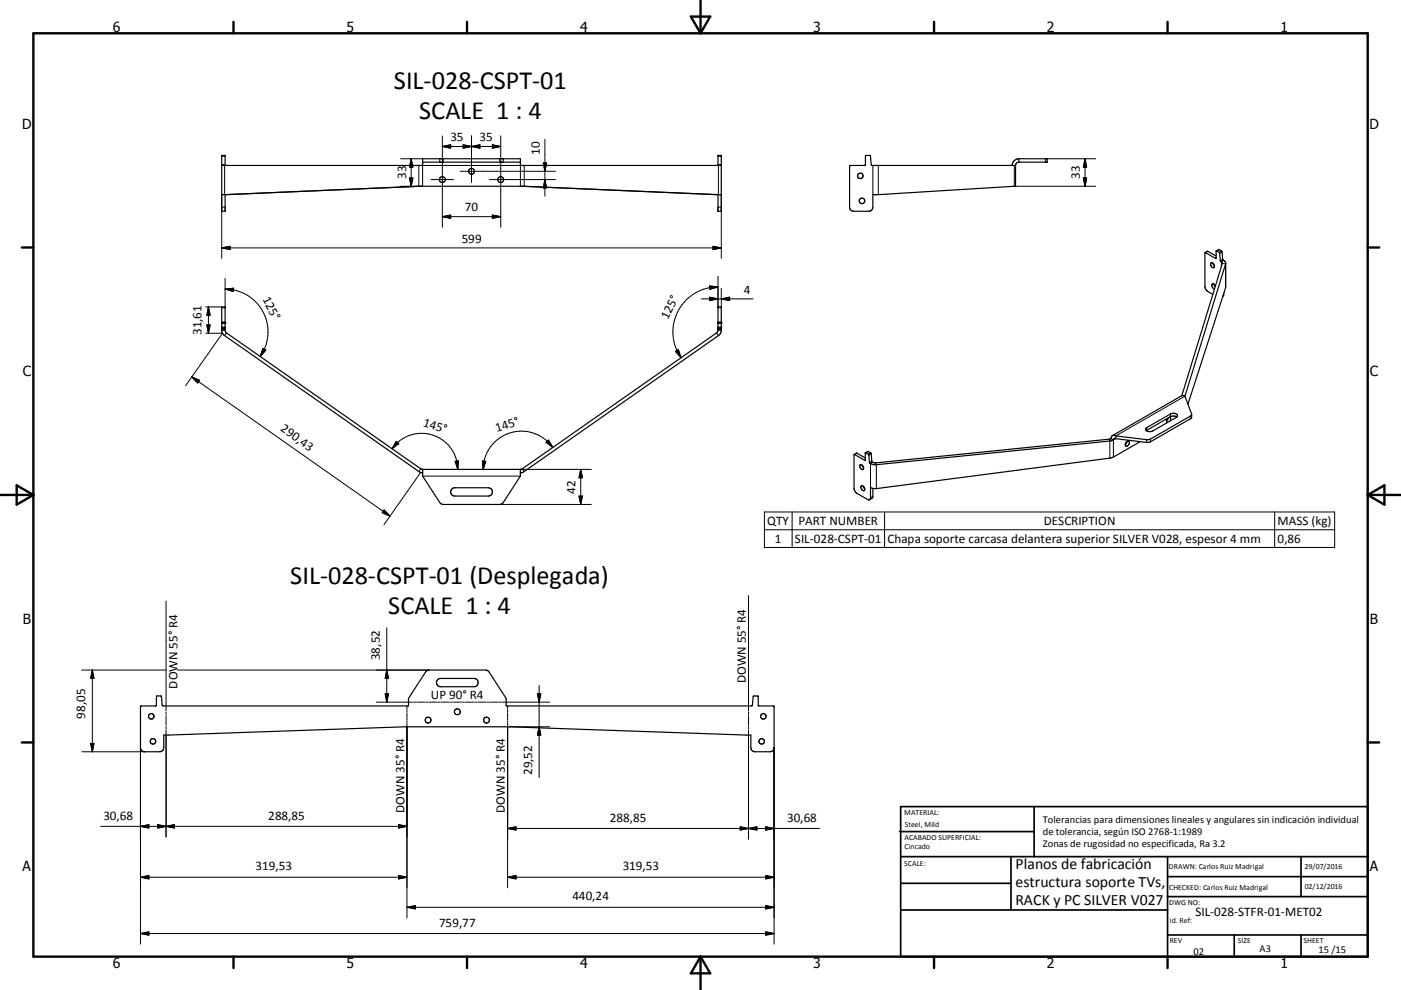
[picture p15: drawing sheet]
<svg xmlns="http://www.w3.org/2000/svg" width="420mm" height="297mm" viewBox="0 0 420 297" stroke-linecap="round" stroke-linejoin="round" font-family="sans-serif">
<defs><g id="words">
<g font-size="7.9">
<text x="118.1" y="26.7">SIL-028-CSPT-01</text>
<text x="125.6" y="35.6">SCALE 1 : 4</text>
<text x="87" y="175.3">SIL-028-CSPT-01 (Desplegada)</text>
<text x="116.4" y="184.3">SCALE 1 : 4</text>
</g>
<g font-size="4.7">
<text x="304.5" y="260.9">Planos de fabricación</text>
<text x="304.5" y="266.2">estructura soporte TVs,</text>
<text x="304.5" y="271.6">RACK y PC SILVER V027</text>
</g>
<g font-size="4.2">
<text x="33.9" y="9.6">6</text>
<text x="103.9" y="9.6">5</text>
<text x="173.9" y="9.6">4</text>
<text x="243.8" y="9.6">3</text>
<text x="313.9" y="9.6">2</text>
<text x="383.9" y="9.6">1</text>
<text x="6.7" y="38.7">D</text>
<text x="410.5" y="38.7">D</text>
<text x="6.9" y="112.9">C</text>
<text x="410.7" y="112.9">C</text>
<text x="6.9" y="187.1">B</text>
<text x="410.7" y="187.1">B</text>
<text x="6.8" y="261.4">A</text>
<text x="410.7" y="261.4">A</text>
<text x="33.9" y="290.4">6</text>
<text x="103.9" y="290.4">5</text>
<text x="173.9" y="290.4">4</text>
<text x="243.8" y="290.4">3</text>
<text x="313.9" y="290.4">2</text>
<text x="383.9" y="290.4">1</text>
</g>
<g font-size="3.9">
<text x="135" y="42.4">35</text>
<text x="143.8" y="42.4">35</text>
<text x="161.8" y="46.6" transform="rotate(-90 161.8 46.6)">10</text>
<text x="121.8" y="53.8" transform="rotate(-90 121.8 53.8)">33</text>
<text x="323.8" y="53.8" transform="rotate(-90 323.8 53.8)">33</text>
<text x="139.4" y="63.4">70</text>
<text x="138.4" y="72.8">599</text>
<text x="78.7" y="89.7" transform="rotate(62 78.7 89.7)">125°</text>
<text x="223" y="88.1">4</text>
<text x="200.2" y="95.9" transform="rotate(-62 200.2 95.9)">125°</text>
<text x="60.5" y="100.5" transform="rotate(-90 60.5 100.5)">31,61</text>
<text x="83.9" y="129.1" transform="rotate(35 83.9 129.1)">290,43</text>
<text x="126.7" y="127.9" transform="rotate(17 126.7 127.9)">145°</text>
<text x="148.9" y="129.5" transform="rotate(-17 148.9 129.5)">145°</text>
<text x="172.6" y="148.1" transform="rotate(-90 172.6 148.1)">42</text>
<text x="230" y="157.5">QTY</text>
<text x="239.4" y="157.5">PART NUMBER</text>
<text x="312.9" y="157.5">DESCRIPTION</text>
<text x="383" y="157.6">MASS (kg)</text>
<text x="232.3" y="162.8">1</text>
<text x="238.3" y="162.8">SIL-028-CSPT-01</text>
<text x="266.1" y="162.9">Chapa soporte carcasa delantera superior SILVER V028, espesor 4 mm</text>
<text x="383" y="162.8">0,86</text>
<text x="113.9" y="198" transform="rotate(-90 113.9 198)">38,52</text>
<text x="53.2" y="206.6" transform="rotate(-90 53.2 206.6)">DOWN 55° R4</text>
<text x="129.2" y="209.8">UP 90° R4</text>
<text x="223.6" y="205" transform="rotate(-90 223.6 205)">DOWN 55° R4</text>
<text x="25.6" y="215.6" transform="rotate(-90 25.6 215.6)">98,05</text>
<text x="159.5" y="232.5" transform="rotate(-90 159.5 232.5)">29,52</text>
<text x="31" y="245.9">30,68</text>
<text x="80.4" y="245.9">288,85</text>
<text x="121.2" y="243.8" transform="rotate(-90 121.2 243.8)">DOWN 35° R4</text>
<text x="151.4" y="243.8" transform="rotate(-90 151.4 243.8)">DOWN 35° R4</text>
<text x="182.9" y="246.5">288,85</text>
<text x="236" y="246.5">30,68</text>
<text x="76.6" y="261.1">319,53</text>
<text x="186.7" y="261.1">319,53</text>
<text x="171.6" y="270.1">440,24</text>
<text x="358.4" y="274.9">SIL-028-STFR-01-MET02</text>
<text x="131.7" y="278">759,77</text>
</g>
<g font-size="3.1">
<text x="312.7" y="246.8">Tolerancias para dimensiones lineales y angulares sin indicación individual</text>
<text x="312.7" y="250.4">de tolerancia, según ISO 2768-1:1989</text>
<text x="312.7" y="254">Zonas de rugosidad no especificada, Ra 3.2</text>
<text x="357.8" y="286.5">02</text>
<text x="377.6" y="285.6">A3</text>
<text x="395.3" y="285.9">15 /15</text>
</g>
<g font-size="2.4">
<text x="271.1" y="244.4">MATERIAL:</text>
<text x="271.2" y="252">ACABADO SUPERFICIAL:</text>
<text x="271.3" y="248">Steel, Mild</text>
<text x="271.2" y="254.7">Cincado</text>
<text x="271.1" y="259.7">SCALE:</text>
<text x="350.4" y="260.8">DRAWN: Carlos Ruiz Madrigal</text>
<text x="391.1" y="260.6">29/07/2016</text>
<text x="350.5" y="266.9">CHECKED: Carlos Ruiz Madrigal</text>
<text x="391.2" y="266.7">02/12/2016</text>
<text x="350.5" y="271.4">DWG NO:</text>
<text x="350.7" y="276.9">Id. Ref:</text>
<text x="350.7" y="282.8">REV</text>
<text x="371.1" y="282.9">SIZE</text>
<text x="390.8" y="283">SHEET</text>
</g>
</g></defs>
<g fill="none" stroke="#000" stroke-width=".36">
<path d="M66.5 49.6h60.2v-2h29.3v2h60.2M67.3 58.4l58.3-2.5h31.6l58.2 2.5M67.5 49.6v-3h-1v16.8h1v-5M126.1 55.9l-59.6 2.5M126.7 48.6h29.3M156.6 55.9l59.6 2.5M215.3 49.6v-3h.9v16.8h-.9v-5M254.8 49.7l4.6-.1 .1-2.7 .2-.3 1.3 .1 .2 2.7 .3 .2h43v6.3l-42.8 2.5v3.7a1.26 1.26 0 0 1-1.2 1.3h-4.5a1.21 1.21 0 0 1-1.3-1.3zM305.5 47.6h8.5v1h-8.5M305.5 47.6v1M305.5 47.6a2.03 2.03 0 0 0-2 2M305.5 48.6l-.7 .2-.3 .8"/>
<path d="M361.3 75.8l-.1 10.3 .6 1.1 1.8 1.1M361.3 75.8l.8-.4 2.5 1.4M363.1 78.8a.88 .88 0 0 1 .8 .5 .88 .88 0 0 1-.1 1 1 1 0 0 1-.7-1.5zM363.7 79l.4 .7M364.7 75.3l-.2 2.2-3.2-1.7M364.7 75.3l.9 .6 .2 2.3 .7 .8-12.2 39.7M365.4 74.9h.1M365.4 74.9l-.7 .4M365.4 74.9l1 .6 .2 2.5a1.25 1.25 0 0 1 .8 1.2l-12.1 39.7M367.5 78.9l-.1 7.4-11.3 35M66.5 96.9h1M215.3 96.9h.9"/>
<path d="M364 85.3l.3 .7M364.4 85.8a.59 .59 0 0 0-.4-.6 .59 .59 0 0 0-.7 .3 1.2 1.2 0 0 0 .8 1.2M366.9 88l-.3 1M355.3 118.9l2 5.4M355.3 118.9l-1.1-.1-20.8 11.9-.3 .9M256.1 136.4l3.2 1.7M256.1 136.4l.1 10.8 .7 .8 3.2 1.8 .6 .1M256.1 136.4l.8-.5 2.5 1.5M258.5 139.6l-.5-.2a.83 .83 0 0 0-.1 1 .83 .83 0 0 0 .9 .4l.1-.5M258.5 139.6l.4 .7M259.3 138.1h.1M259.5 135.8l-.1 2.3"/>
<path d="M259.5 135.8h.1M333.1 131.6l-70.5 7.3a1.03 1.03 0 0 1-1.2-.6l-.3-2.4-.9-.5-.7 .4M333.1 131.6l.7 .4M333.6 130.6l.9 .2M333.8 132l-.7 .3-71 7.1a1.44 1.44 0 0 1-1.4-.7l-.2-2.2-1-.7M334.5 131.6h-.5l-.2 .4M334.5 130.8v.8M337.8 132.5a.54 .54 0 0 1 .8 0 .54 .54 0 0 1-.2 .8 .59 .59 0 0 1-.8 .5 .59 .59 0 0 1-.1-1zM337.9 132.4l-.5 .9M341.8 132.5l-8 4.6-1.1 .3-70 9.2-1.7-.3v3l-.3 .6M343.7 128.4l7.2-4.2a1.35 1.35 0 0 1 2.1 .6l-.3 .4-7.1 4.1a1.39 1.39 0 0 1-2.1-.6zM350.1 125.5a.78 .78 0 0 0-.1 1.3"/>
<path d="M350.3 125.4l-.5 .8M350.7 125.2a.69 .69 0 0 1 0 1.1M352.8 125.1a1.93 1.93 0 0 0-1.9-.1l-7.2 4.2M357.3 124.3l-.4 .5-12.4 7.1-10-1.1M357.3 124.3l-.1 1-.3 .3-12.4 7.1-10-1.1M126.7 141.8l-1.1-.3-58.5-41-.5-.8-.1-.6v-7h1v7l.4 .8 58.6 40.9 29.9-.1 58.4-40.8 .5-.8v-7h.9v7l-.1 .6-.5 .8-58.7 41.1-.9 .2M126.7 140.8v2l5.1 8 1.1 .5 17.4-.1 .6-.4 5.1-8v-2M135.6 146.6l.8-.3h10a1.24 1.24 0 0 1 1.2 1.3 1.24 1.24 0 0 1-1.2 1.2h-10a1.25 1.25 0 0 1-1.2-.8 1.25 1.25 0 0 1 .4-1.4zM258.8 145.9a.5 .5 0 0 0-.7 .1 .5 .5 0 0 0 .2 .7 .53 .53 0 0 0 .4 .5 .53 .53 0 0 0 .6-.2v-.4M258.8 145.9l.5 .7M261.7 146.5l-.1 2.8-.9 .6M42.2 211.9l4.6-.2 .2-2.9 1.4 .1 .2 2.7 .3 .2h73.6v-2.3l5.1-7.9 .6-.5 17.4-.1 1 .6 5.2 7.9v2.3h73.5l.3-.2 .3-2.7 1.3-.1 .3 3 4.6 .1v12.4a1.21 1.21 0 0 1-1.3 1.2h-4.4a1.22 1.22 0 0 1-1.3-1.2v-3.8l-72.5-2.5h-31l-72.5 2.5v3.8a1.21 1.21 0 0 1-1.2 1.2h-4.5a1.26 1.26 0 0 1-1.3-1.2z"/>
<path d="M131.2 203.9l.9-.4h10a1.24 1.24 0 0 1 1.3 1.3 1.24 1.24 0 0 1-1.3 1.2h-10a1.25 1.25 0 0 1-1.1-.7 1.25 1.25 0 0 1 .2-1.4z"/>
<circle cx="132.6" cy="53.9" r=".88"/>
<circle cx="141.4" cy="51.4" r=".87"/>
<circle cx="150.1" cy="53.9" r=".89"/>
<circle cx="257.9" cy="52.8" r=".82"/>
<circle cx="258.4" cy="60.3" r=".83"/>
<circle cx="45.3" cy="214.9" r=".82"/>
<circle cx="128.4" cy="216" r=".87"/>
<circle cx="137.1" cy="213.5" r=".88"/>
<circle cx="145.9" cy="216" r=".87"/>
<circle cx="228.9" cy="214.9" r=".82"/>
<circle cx="45.9" cy="222.4" r=".82"/>
<circle cx="228.4" cy="222.4" r=".83"/>
</g>
<g fill="none" stroke="#000" stroke-width=".3">
<path d="M66.5 46.9h1M66.5 49.4h1M66.5 58.4v19.1M67.3 49.6v8.8M120.1 55.9h6.6v-6.3h29.3v6.3M120.1 47.6h6.6M122.8 53.4h1l-.5 2.5zM123.3 47.6l.5 2.5h-1zM123.3 47.6v8.3M125.6 49.6v6.3M129.2 53.9h6.8M131.8 47.6v1"/>
<path d="M132.6 40.8v27.4M132.6 43.9l2.5-.5v1.1zM132.6 43.9h17.5M132.9 47.6v1M138 51.4h12M138.9 43.4v1.1l5-1.1v1.1zM141.4 40.8v14M146.7 53.9h19.8M147.6 43.4l2.5 .5-2.5 .6zM149.8 47.6v1M150.1 40.8v27.4M150.2 51.4h16.3"/>
<path d="M150.9 47.6v1M157.2 49.6v6.3M162.9 48.9h1l-.5 2.5zM163.4 41.8v17.1M163.4 53.9l.5 2.5h-1zM215.3 46.9h.9M215.3 49.4h.9M215.4 49.6v8.8M216.2 58.4v19.1M261.7 49.6v8.8M263.3 49.6v8.8M304.1 49.6v6.3"/>
<path d="M304.5 55.9h24M324.8 53.4h1l-.5 2.5zM325.3 47.6v8.3M325.3 47.6l.5 2.5h-1zM328.5 47.6h-15.1v1M66.5 62.1h1M66.5 74.4h149.7M66.5 74.4l2.5-.5v1zM132.6 65h17.5M132.6 65l2.5-.5v1zM147.6 64.5l2.5 .5-2.5 .5zM213.8 73.9l2.4 .5-2.4 .5z"/>
<path d="M215.3 62.1h.9M362.1 75.4l-.7 .4M364.6 77.4l-.2 .1M365.5 74.9l-.7 .4M366.2 75.3l-.7 .4M366.4 75.6l-.7 .4M366.5 79l.9 .2v7.1M366.6 77.8l-.8 .4M366.7 78l-.7 .4M366.9 78.1l-.7 .4v1.5M61.7 100h5l-11 15.7M61.7 92.1h4.8"/>
<path d="M62 97.5h1l-.5 2.5zM62.5 92.1v7.9M62.5 92.1l.5 2.5h-1zM66.5 96.6h1M66.5 97.1h1M66.5 98.1h1M66.5 98.4h1M66.5 98.6h1M66.5 98.8h1M66.5 99.1h1M67.5 83.5v8.8h-1M67.5 86.7a12.7 12.7 0 0 1 9.7 4.5 12.9 12.9 0 0 1 2.1 13.6l-1.3 2.2"/>
<path d="M67.5 86.7l2.5-.2-.1 1zM67.9 99.9l-.6 .8M210.3 89.7h15.5M212.7 85.8l2.6 .3-2.5 .7zM212.7 89.2l2.6 .5-2.6 .5zM214.8 99.9l.6 .8M215.3 82.9v9.4h.9v-5.8M215.3 96.6h.9M215.3 97.1h.9M215.3 98.1h.9M215.3 98.4h.9M215.3 98.6h.9"/>
<path d="M215.3 98.8h.9M215.3 99.1h.9M215.3 86.1a13.5 13.5 0 0 0-12.6 8.5 13.5 13.5 0 0 0 1.5 12.7M216.2 89.7l2.5-.5v1zM366.9 88.3l-.1 .1M57.5 113.1l59.4 41.7M57.5 113.1l2.3 1-.5 .8zM78.8 104.6l.9 .4-1.7 2zM202.5 105.4l.9-.5 .8 2.4zM355.3 118.9l-20.8 11.9M117.5 134.6a11.1 11.1 0 0 1 6.6-4.4 10.8 10.8 0 0 1 12.8 8.2l.3 2.4M118.8 132.4l.8 .7-2.1 1.5z"/>
<path d="M136.5 138.4l1-.1-.3 2.5zM144.6 138.3l1 .1-.8 2.4zM163.7 132.7l.8-.7 1.3 2.2zM165.8 134.2a11.6 11.6 0 0 0-7.6-4.7 11.5 11.5 0 0 0-13.1 8.9l-.3 2.4M256.9 136l-.7 .4M259.4 138l-.2 .1M260.3 135.5l-.7 .4M261 135.9l-.7 .4M261.2 136.1l-.7 .5M261.4 138.3l-.7 .4M261.5 138.6l-.7 .4M261.7 138.7l-.7 .4v7.2"/>
<path d="M262.6 138.9l.1 .5v7.2M332.6 131.8l.1 .5v5.1M334.5 131.6l-.7 .4v5.1M343.8 131.9v.8M343.8 128.3v.8M344.9 131.7v.8M350.9 124.2v.8M356.9 124.8v.8M115.1 153l1.8 1.8-2.3-1zM126.1 141.7l-11 15.7M126.1 140.6l-.5 .9M126.7 142.8h29.3"/>
<path d="M149.8 151.3h27.5M156 140.8h21.3M156.6 140.6l.6 .9M173.6 148.8h1l-.5 2.5zM174.1 140.8v10.5M174.1 140.8l.5 2.5h-1zM229.2 153.6h170.9v10.6h-170.9zM229.2 158.9h170.9M237.5 153.6v10.6M261.7 148.9l-.7 .4M265.2 153.6v10.6M382.2 153.6v10.6"/>
<path d="M224.4 178.7v34.5M49.8 180.3v32.9M116 188.3v22.4M24.5 201h25.3M27.7 201l.5 2.5h-1zM27.7 201v24.5M49.8 213.6v.7M49.8 214.7v2.9M49.8 218v.7M49.8 219.1v32M53.2 201h75.4M112.8 210.7h10.9"/>
<path d="M115.5 208.2h1l-.5 2.5zM116 201l.5 2.5h-1zM122 211.8v1M122 213.1v.5M122 213.9v2.1M122 216.2v.5M122 217v58.4M124 210.7h.6M124.9 210.7h2.4M127.6 210.7h.7M128.6 210.7h2.4M131.3 210.7h.6"/>
<path d="M132.2 210.7h2.5M135 210.7h.6M135.9 210.7h2.4M138.6 210.7h.6M139.5 210.7h2.5M142.3 210.7h.6M143.2 210.7h2.5M146 210.7h.6M146.9 210.7h2.4M149.6 210.7h.6M150.5 210.7h14.3M152.2 211.8v1"/>
<path d="M152.2 213.1v.5M152.2 213.9v2.1M152.2 216.2v.5M152.2 217v49.4M152.6 218h12.2M161.1 208.2h1l-.5 2.5zM161.6 205.6v27.7M161.6 218l.5 2.5h-1zM224.4 213.6v.7M224.4 214.7v2.9M224.4 218v.7M224.4 219.1v32.6"/>
<path d="M24.5 225.5h18.9M27.2 223h1l-.5 2.5zM42.1 224.3v58.9M232.1 224.3v58.9M30.2 247.9h91.8M42.1 247.9l2.5-.5v1zM47.3 247.4v1l5-1v1zM119.5 247.4l2.5 .5-2.5 .5zM152.2 248.5h93.5M152.2 248.5l2.5-.5v1zM221.9 248l2.5 .5-2.5 .5zM224.4 248.5l2.5-.5v1z"/>
<path d="M229.6 248l2.5 .5-2.5 .5zM42.1 263.2l2.5-.5v1zM42.1 263.2h79.9M119.5 262.7l2.5 .5-2.5 .5zM122 272.2h110.1M122 272.2l2.5-.5v1zM152.2 263.2h79.9M152.2 263.2l2.5-.5v1zM229.6 262.7l2.5 .5-2.5 .5zM229.6 271.7l2.5 .5-2.5 .5zM229.6 279.6l2.5 .5-2.5 .5zM42.1 280.1l2.5-.5v1z"/>
<path d="M42.1 280.1h190"/>
</g>
<g fill="#000">
<circle cx="66.5" cy="96.9" r=".18"/>
<circle cx="67.5" cy="96.9" r=".18"/>
<circle cx="215.3" cy="96.9" r=".18"/>
<circle cx="216.2" cy="96.9" r=".18"/>
</g>
<g fill="none" stroke="#000" stroke-width=".71">
<path d="M10 10h400v277h-400zM70 6.6v3.4M140 6.6v3.4M207.1 5h5.8l-2.9 5zM210 0v10M280 6.6v3.4M350 6.6v3.4M6.6 74.2h3.4M410 74.2h3.5M0 148.5h10M5 145.6l5 2.9-5 2.9zM410 148.5h10.1"/>
<path d="M410 148.5l5.1-2.9v5.8zM6.6 222.7h3.4M410 222.7h3.5M70 287v3.4M140 287v3.4M210 287v10M210 287l2.9 5h-5.8zM280 287v3.4M350 287v3.4"/>
</g>
<g fill="none" stroke="#000" stroke-width=".51">
<path d="M269.7 249.5h40.3M270 242h140v45h-140zM270 257h140M303.1 257v16M310 242v15M350 257v30M390.1 257v12M270 265h33.1M270 273h80M350 269h60M350 263h60M350 280.5h60"/>
<path d="M370 280.5v6.5M390.1 280.5v6.5"/>
</g>
<g fill="#000" stroke="#000" stroke-width=".3">
<path d="M122.8 53.4h1l-.5 2.5zM123.3 47.6l.5 2.5h-1zM132.6 43.9l2.5-.5v1.1zM138.9 43.4l2.5 .5-2.5 .6zM141.4 43.9l2.5-.5v1.1zM147.6 43.4l2.5 .5-2.5 .6zM162.9 48.9h1l-.5 2.5zM163.4 53.9l.5 2.5h-1zM324.8 53.4h1l-.5 2.5zM325.3 47.6l.5 2.5h-1zM66.5 74.4l2.5-.5v1zM132.6 65l2.5-.5v1z"/>
<path d="M147.6 64.5l2.5 .5-2.5 .5zM213.8 73.9l2.4 .5-2.4 .5zM62 97.5h1l-.5 2.5zM62.5 92.1l.5 2.5h-1zM67.5 86.7l2.5-.2-.1 1zM212.7 89.2l2.6 .5-2.6 .5zM212.7 85.8l2.6 .3-2.5 .7zM216.2 89.7l2.5-.5v1zM57.5 113.1l2.3 1-.5 .8zM78.8 104.6l.9 .4-1.7 2zM202.5 105.4l.9-.5 .8 2.4zM118.8 132.4l.8 .7-2.1 1.5z"/>
<path d="M136.5 138.4l1-.1-.3 2.5zM144.6 138.3l1 .1-.8 2.4zM163.7 132.7l.8-.7 1.3 2.2zM115.1 153l1.8 1.8-2.3-1zM173.6 148.8h1l-.5 2.5zM174.1 140.8l.5 2.5h-1zM27.7 201l.5 2.5h-1zM115.5 208.2h1l-.5 2.5zM116 201l.5 2.5h-1zM161.1 208.2h1l-.5 2.5zM27.2 223h1l-.5 2.5zM161.6 218l.5 2.5h-1z"/>
<path d="M42.1 247.9l2.5-.5v1zM47.3 247.4l2.5 .5-2.5 .5zM49.8 247.9l2.5-.5v1zM119.5 247.4l2.5 .5-2.5 .5zM152.2 248.5l2.5-.5v1zM221.9 248l2.5 .5-2.5 .5zM224.4 248.5l2.5-.5v1zM229.6 248l2.5 .5-2.5 .5zM42.1 263.2l2.5-.5v1zM42.1 280.1l2.5-.5v1zM119.5 262.7l2.5 .5-2.5 .5zM122 272.2l2.5-.5v1z"/>
<path d="M152.2 263.2l2.5-.5v1zM229.6 262.7l2.5 .5-2.5 .5zM229.6 271.7l2.5 .5-2.5 .5zM229.6 279.6l2.5 .5-2.5 .5z"/>
</g>
<use href="#words"/>
</svg>
